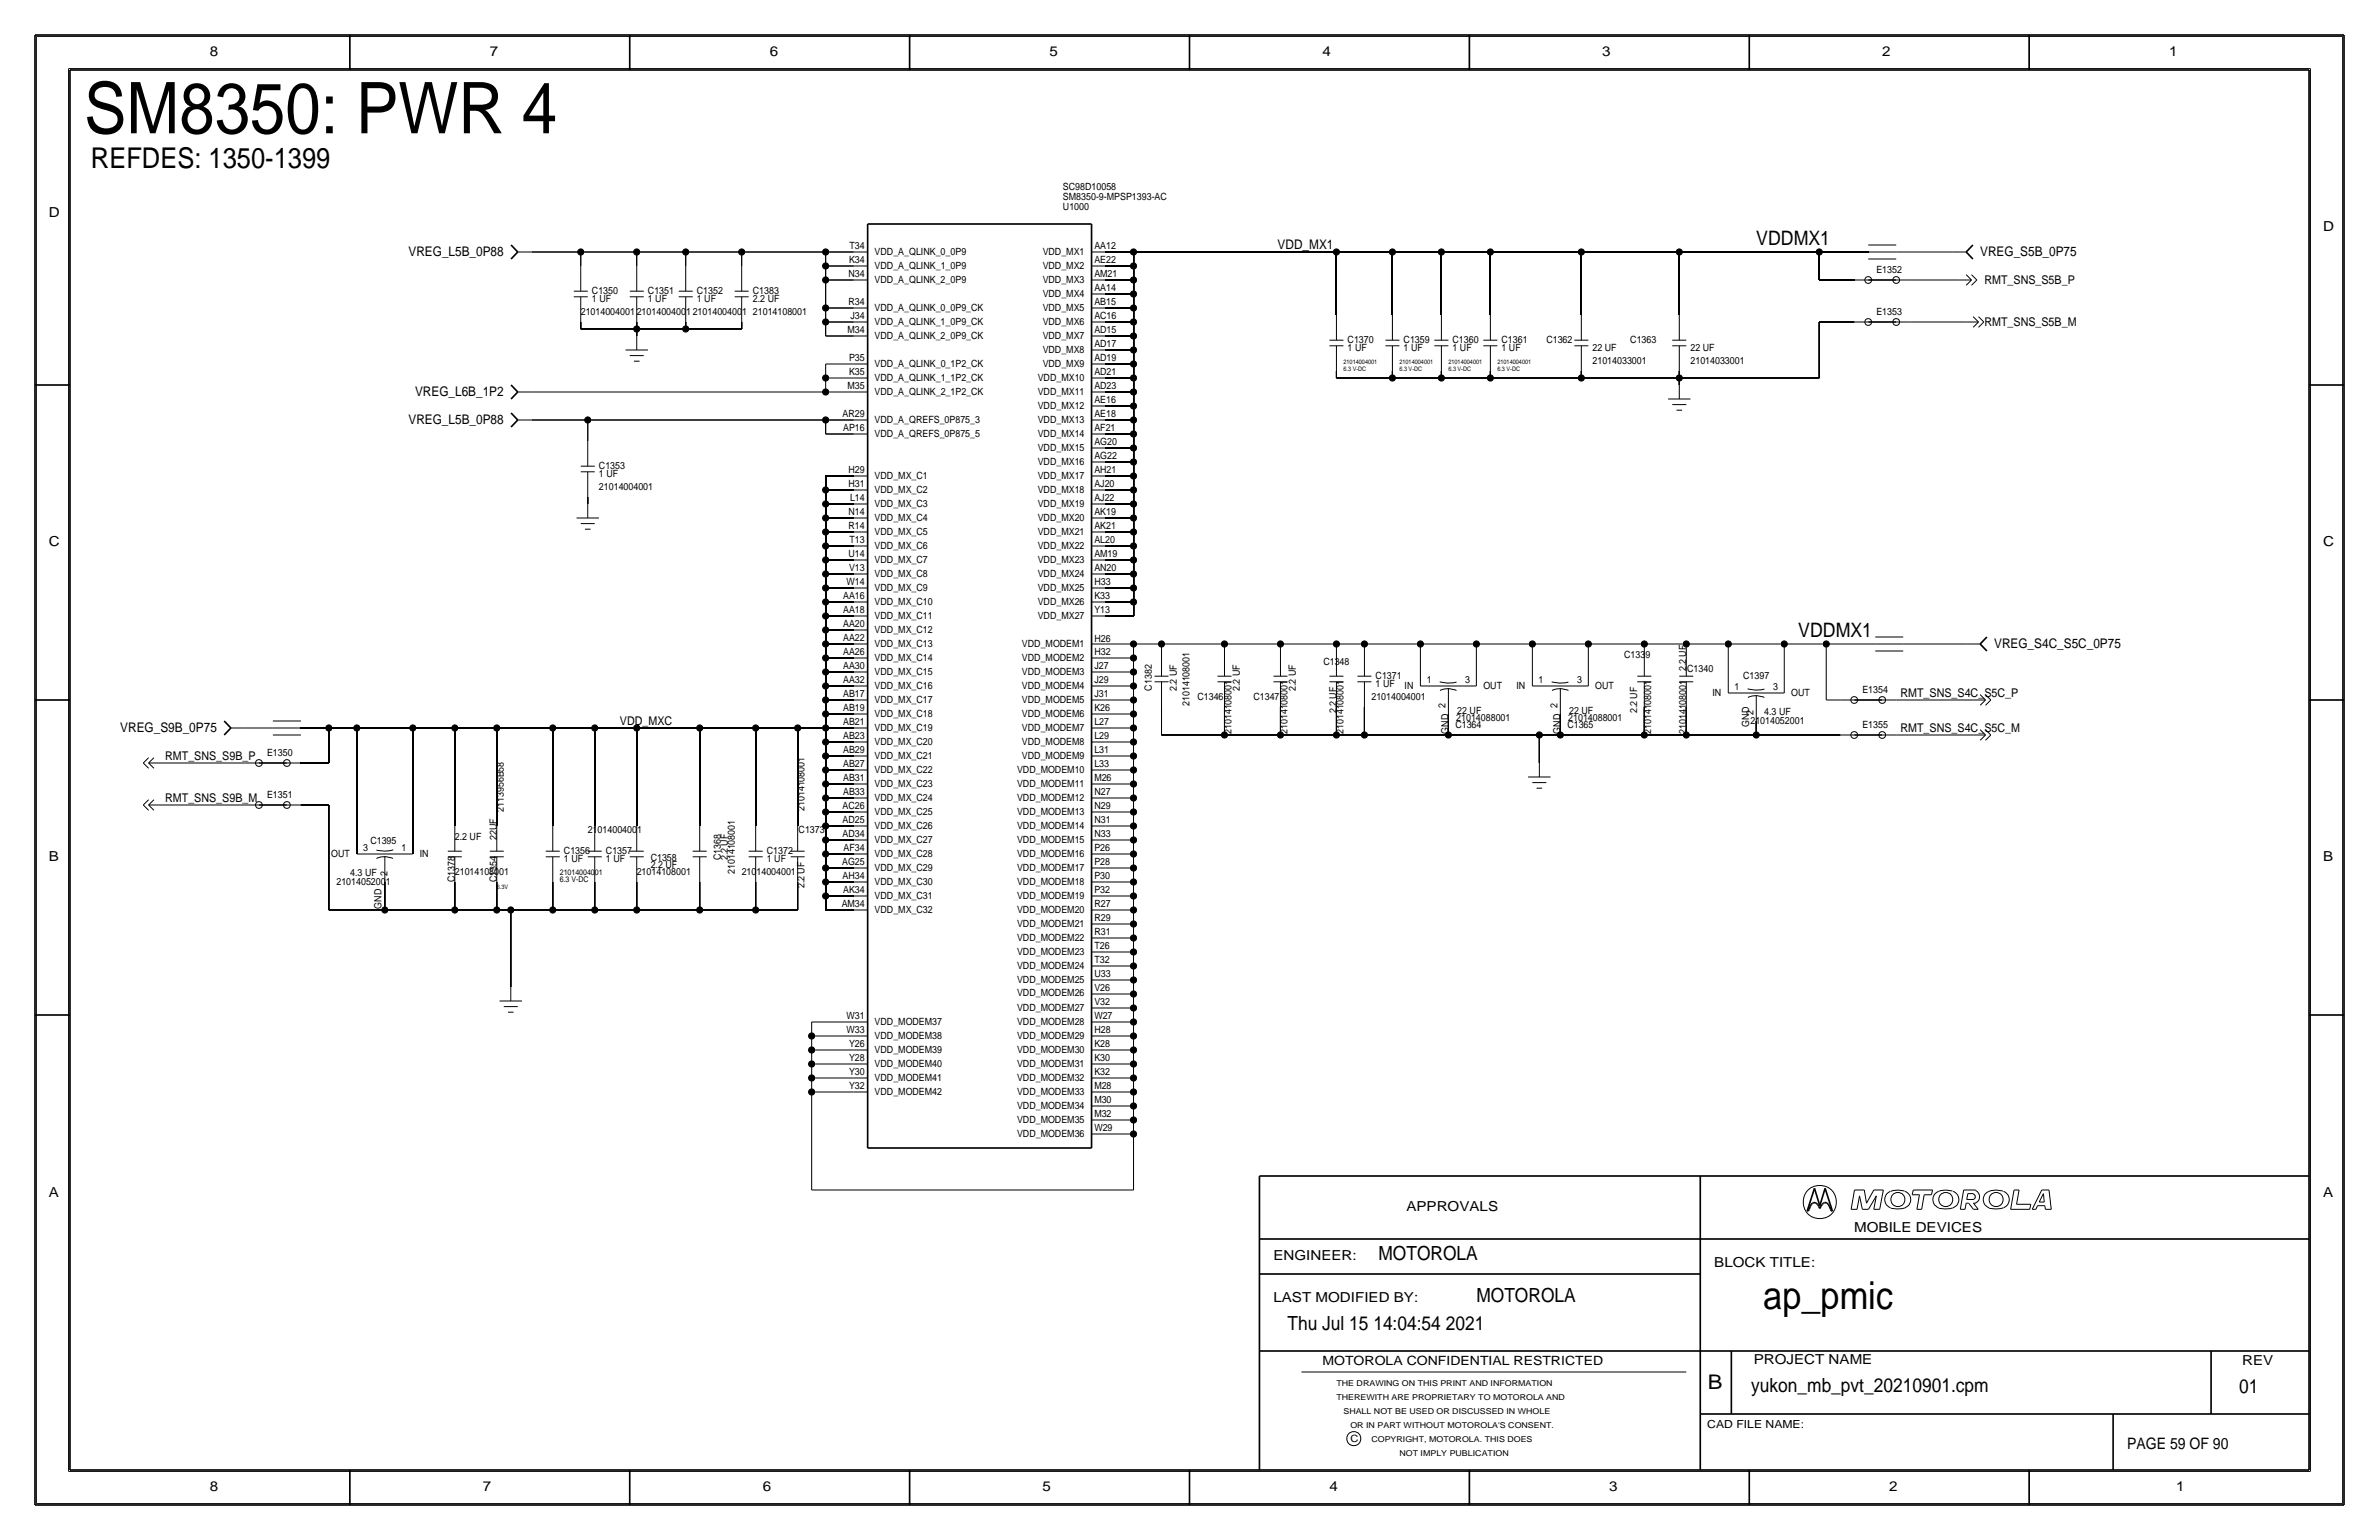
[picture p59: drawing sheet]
<svg xmlns="http://www.w3.org/2000/svg" width="432mm" height="279mm" viewBox="0 0 432 279" stroke-linecap="round" stroke-linejoin="round" font-family="sans-serif">
<defs><g id="words">
<text font-size="12.9" x="15.2" y="24.2">SM8350: PWR 4</text>
<text font-size="7" x="320" y="237.5">ap_pmic</text>
<text font-size="5.2" x="16.5" y="30.5">REFDES: 1350-1399</text>
<text font-size="3.7" x="310" y="252.1">B</text>
<g font-size="3.6">
<text x="318.8" y="44.5">VDDMX1</text>
<text x="326.4" y="115.6">VDDMX1</text>
</g>
<g font-size="3.5">
<text x="250.2" y="228.6">MOTOROLA</text>
<text x="268" y="236.2">MOTOROLA</text>
<text x="233.7" y="241.3">Thu Jul 15 14:04:54 2021</text>
<text x="317.9" y="252.6">yukon_mb_pvt_20210901.cpm</text>
<text x="406.4" y="252.7">01</text>
</g>
<text font-size="2.9" x="386.1" y="262.9">PAGE 59 OF 90</text>
<g font-size="2.5">
<text x="38.1" y="10.2">8</text>
<text x="88.9" y="10.2">7</text>
<text x="139.7" y="10.2">6</text>
<text x="190.5" y="10.2">5</text>
<text x="240" y="10.2">4</text>
<text x="290.8" y="10.2">3</text>
<text x="341.6" y="10.2">2</text>
<text x="393.7" y="10.2">1</text>
<text x="8.9" y="39.4">D</text>
<text x="421.6" y="41.9">D</text>
<text x="8.9" y="99.1">C</text>
<text x="421.6" y="99.1">C</text>
<text x="8.9" y="156.2">B</text>
<text x="421.6" y="156.2">B</text>
<text x="8.9" y="217.2">A</text>
<text x="255.3" y="219.7">APPROVALS</text>
<text x="421.6" y="217.2">A</text>
<text x="336.5" y="223.5">MOBILE DEVICES</text>
<text x="231.1" y="228.6">ENGINEER:</text>
<text x="311.1" y="229.9">BLOCK TITLE:</text>
<text x="231.1" y="236.2">LAST MODIFIED BY:</text>
<text x="318.3" y="247.5">PROJECT NAME</text>
<text x="407" y="247.6">REV</text>
<text x="38.1" y="270.5">8</text>
<text x="87.6" y="270.5">7</text>
<text x="138.4" y="270.5">6</text>
<text x="189.2" y="270.5">5</text>
<text x="241.3" y="270.5">4</text>
<text x="292.1" y="270.5">3</text>
<text x="342.9" y="270.5">2</text>
<text x="395" y="270.5">1</text>
</g>
<g font-size="2.4">
<text x="74.1" y="46.4">VREG_L5B_0P88</text>
<text x="231.9" y="45.2">VDD_MX1</text>
<text x="359.4" y="46.4">VREG_S5B_0P75</text>
<text x="75.3" y="71.9">VREG_L6B_1P2</text>
<text x="74.1" y="76.9">VREG_L5B_0P88</text>
<text x="361.9" y="117.6">VREG_S4C_S5C_0P75</text>
<text x="21.8" y="132.8">VREG_S9B_0P75</text>
</g>
<text font-size="2.3" x="240" y="247.6">MOTOROLA CONFIDENTIAL RESTRICTED</text>
<g font-size="2.2">
<text x="360.2" y="51.6">RMT_SNS_S5B_P</text>
<text x="360.2" y="59.2">RMT_SNS_S5B_M</text>
<text x="112.5" y="131.6">VDD_MXC</text>
<text x="344.9" y="126.5">RMT_SNS_S4C_S5C_P</text>
<text x="30" y="137.9">RMT_SNS_S9B_P</text>
<text x="344.9" y="132.8">RMT_SNS_S4C_S5C_M</text>
<text x="30" y="145.5">RMT_SNS_S9B_M</text>
</g>
<text font-size="2" x="309.9" y="259.1">CAD FILE NAME:</text>
<g font-size="1.8">
<text x="192.9" y="34.4">SC98D10058</text>
<text x="192.9" y="36.3">SM8350-9-MPSP1393-AC</text>
<text x="192.9" y="38.1">U1000</text>
<text x="154.1" y="47.7">K34</text>
<text x="154.2" y="45.2">T34</text>
<text x="158.7" y="46.3">VDD_A_QLINK_0_0P9</text>
<text x="189.2" y="46.3">VDD_MX1</text>
<text x="198.6" y="47.7">AE22</text>
<text x="198.6" y="45.2">AA12</text>
<text x="107.4" y="53.3">C1350</text>
<text x="117.6" y="53.3">C1351</text>
<text x="126.5" y="53.3">C1352</text>
<text x="136.7" y="53.3">C1383</text>
<text x="154" y="50.3">N34</text>
<text x="158.8" y="51.4">VDD_A_QLINK_2_0P9</text>
<text x="158.8" y="48.8">VDD_A_QLINK_1_0P9</text>
<text x="189.2" y="48.8">VDD_MX2</text>
<text x="189.3" y="53.9">VDD_MX4</text>
<text x="189.3" y="51.4">VDD_MX3</text>
<text x="198.6" y="52.8">AA14</text>
<text x="198.6" y="50.3">AM21</text>
<text x="340.6" y="49.5">E1352</text>
<text x="105.4" y="57.2">21014004001 21014004001</text>
<text x="107.4" y="54.9">1 UF</text>
<text x="117.6" y="54.9">1 UF</text>
<text x="125.7" y="57.2">21014004001</text>
<text x="126.5" y="54.9">1 UF</text>
<text x="136.7" y="54.9">2.2 UF</text>
<text x="136.7" y="57.2">21014108001</text>
<text x="154" y="55.4">R34</text>
<text x="154.4" y="57.9">J34</text>
<text x="158.8" y="56.4">VDD_A_QLINK_0_0P9_CK</text>
<text x="158.8" y="59">VDD_A_QLINK_1_0P9_CK</text>
<text x="189.2" y="59">VDD_MX6</text>
<text x="189.3" y="56.4">VDD_MX5</text>
<text x="198.6" y="55.4">AB15</text>
<text x="198.6" y="57.9">AC16</text>
<text x="340.6" y="57.1">E1353</text>
<text x="153.8" y="60.4">M34</text>
<text x="154.1" y="65.5">P35</text>
<text x="158.8" y="61.5">VDD_A_QLINK_2_0P9_CK</text>
<text x="189.2" y="61.5">VDD_MX7</text>
<text x="189.2" y="64.1">VDD_MX8</text>
<text x="198.6" y="63">AD17</text>
<text x="198.6" y="65.5">AD19</text>
<text x="198.6" y="60.5">AD15</text>
<text x="244.6" y="62.2">C1370</text>
<text x="244.6" y="63.8">1 UF</text>
<text x="254.8" y="62.2">C1359</text>
<text x="254.8" y="63.8">1 UF</text>
<text x="263.7" y="62.2">C1360</text>
<text x="263.7" y="63.8">1 UF</text>
<text x="272.5" y="63.8">1 UF</text>
<text x="272.5" y="62.2">C1361</text>
<text x="280.7" y="62.2">C1362</text>
<text x="289.1" y="63.8">22 UF</text>
<text x="295.9" y="62.2">C1363</text>
<text x="306.8" y="63.8">22 UF</text>
<text x="153.8" y="70.6">M35</text>
<text x="154.1" y="68.1">K35</text>
<text x="158.8" y="71.7">VDD_A_QLINK_2_1P2_CK</text>
<text x="158.8" y="69.1">VDD_A_QLINK_1_1P2_CK</text>
<text x="158.8" y="66.6">VDD_A_QLINK_0_1P2_CK</text>
<text x="188.4" y="71.7">VDD_MX11</text>
<text x="188.4" y="69.1">VDD_MX10</text>
<text x="189.3" y="66.6">VDD_MX9</text>
<text x="198.6" y="68.1">AD21</text>
<text x="198.6" y="70.6">AD23</text>
<text x="289.1" y="66">21014033001</text>
<text x="306.8" y="66">21014033001</text>
<text x="152.9" y="75.7">AR29</text>
<text x="158.8" y="76.8">VDD_A_QREFS_0P875_3</text>
<text x="188.4" y="76.8">VDD_MX13</text>
<text x="188.4" y="74.2">VDD_MX12</text>
<text x="198.6" y="73.2">AE16</text>
<text x="198.6" y="75.7">AE18</text>
<text x="153" y="78.2">AP16</text>
<text x="158.8" y="79.3">VDD_A_QREFS_0P875_5</text>
<text x="188.4" y="81.8">VDD_MX15</text>
<text x="188.4" y="79.3">VDD_MX14</text>
<text x="198.6" y="78.3">AF21</text>
<text x="198.6" y="80.8">AG20</text>
<text x="198.6" y="83.3">AG22</text>
<text x="108.7" y="86.6">1 UF</text>
<text x="108.7" y="88.9">21014004001</text>
<text x="108.7" y="85.1">C1353</text>
<text x="154" y="88.4">H31</text>
<text x="154" y="85.9">H29</text>
<text x="158.8" y="89.5">VDD_MX_C2</text>
<text x="158.8" y="86.9">VDD_MX_C1</text>
<text x="188.4" y="89.5">VDD_MX18</text>
<text x="188.4" y="86.9">VDD_MX17</text>
<text x="188.4" y="84.4">VDD_MX16</text>
<text x="198.6" y="85.9">AH21</text>
<text x="198.6" y="88.4">AJ20</text>
<text x="154" y="93.5">N14</text>
<text x="154.3" y="91">L14</text>
<text x="158.8" y="92">VDD_MX_C3</text>
<text x="158.8" y="94.5">VDD_MX_C4</text>
<text x="188.4" y="94.5">VDD_MX20</text>
<text x="188.4" y="92">VDD_MX19</text>
<text x="198.6" y="93.5">AK19</text>
<text x="198.6" y="91">AJ22</text>
<text x="154" y="96">R14</text>
<text x="154" y="101.1">U14</text>
<text x="154.2" y="98.5">T13</text>
<text x="158.8" y="99.6">VDD_MX_C6</text>
<text x="158.8" y="97.1">VDD_MX_C5</text>
<text x="188.4" y="99.6">VDD_MX22</text>
<text x="188.4" y="97.1">VDD_MX21</text>
<text x="198.6" y="101.1">AM19</text>
<text x="198.6" y="98.5">AL20</text>
<text x="198.6" y="96">AK21</text>
<text x="153.7" y="106.2">W14</text>
<text x="154.1" y="103.6">V13</text>
<text x="158.8" y="107.2">VDD_MX_C9</text>
<text x="158.8" y="104.7">VDD_MX_C8</text>
<text x="158.8" y="102.2">VDD_MX_C7</text>
<text x="188.4" y="107.2">VDD_MX25</text>
<text x="188.4" y="104.7">VDD_MX24</text>
<text x="188.4" y="102.2">VDD_MX23</text>
<text x="198.6" y="103.7">AN20</text>
<text x="198.6" y="106.2">H33</text>
<text x="153" y="108.7">AA16</text>
<text x="153" y="111.3">AA18</text>
<text x="153" y="113.8">AA20</text>
<text x="158.8" y="112.3">VDD_MX_C11</text>
<text x="158.8" y="109.8">VDD_MX_C10</text>
<text x="188.4" y="109.8">VDD_MX26</text>
<text x="188.4" y="112.3">VDD_MX27</text>
<text x="198.6" y="108.7">K33</text>
<text x="198.6" y="111.3">Y13</text>
<text x="153" y="116.3">AA22</text>
<text x="153" y="118.8">AA26</text>
<text x="158.8" y="119.9">VDD_MX_C14</text>
<text x="158.8" y="117.3">VDD_MX_C13</text>
<text x="158.8" y="114.9">VDD_MX_C12</text>
<text x="185.5" y="119.9">VDD_MODEM2</text>
<text x="185.5" y="117.4">VDD_MODEM1</text>
<text x="198.6" y="116.4">H26</text>
<text x="198.6" y="118.9">H32</text>
<text x="294.8" y="119.4">C1339</text>
<text x="153" y="121.4">AA30</text>
<text x="153" y="123.9">AA32</text>
<text x="158.8" y="125">VDD_MX_C16</text>
<text x="158.8" y="122.4">VDD_MX_C15</text>
<text x="185.5" y="122.5">VDD_MODEM3</text>
<text x="185.5" y="125">VDD_MODEM4</text>
<text x="198.6" y="124">J29</text>
<text x="198.6" y="121.4">J27</text>
<text x="209" y="125.3" transform="rotate(-90 209 125.3)">C1382</text>
<text x="213.6" y="125.4" transform="rotate(-90 213.6 125.4)">2.2 UF</text>
<text x="225" y="125.4" transform="rotate(-90 225 125.4)">2.2 UF</text>
<text x="235.2" y="125.4" transform="rotate(-90 235.2 125.4)">2.2 UF</text>
<text x="240.2" y="120.7">C1348</text>
<text x="249.7" y="124.7">1 UF</text>
<text x="249.7" y="123.2">C1371</text>
<text x="254.9" y="125.1">IN</text>
<text x="258.9" y="124">1</text>
<text x="265.9" y="124">3</text>
<text x="269.2" y="125.1">OUT</text>
<text x="275.3" y="125.1">IN</text>
<text x="279.3" y="124">1</text>
<text x="286.3" y="124">3</text>
<text x="289.6" y="125.1">OUT</text>
<text x="306.1" y="121.8" transform="rotate(-90 306.1 121.8)">2.2 UF</text>
<text x="306.2" y="121.9">C1340</text>
<text x="314.8" y="125.2">1</text>
<text x="316.4" y="123.2">C1397</text>
<text x="321.8" y="125.2">3</text>
<text x="338" y="125.7">E1354</text>
<text x="153" y="129">AB19</text>
<text x="153" y="126.4">AB17</text>
<text x="153" y="131.5">AB21</text>
<text x="158.8" y="130">VDD_MX_C18</text>
<text x="158.8" y="127.5">VDD_MX_C17</text>
<text x="185.5" y="127.6">VDD_MODEM5</text>
<text x="185.5" y="130">VDD_MODEM6</text>
<text x="198.6" y="126.4">J31</text>
<text x="198.6" y="131.5">L27</text>
<text x="198.6" y="129">K26</text>
<text x="215.9" y="128.1" transform="rotate(-90 215.9 128.1)">21014108001</text>
<text x="217.3" y="127">C1346</text>
<text x="227.5" y="127">C1347</text>
<text x="242.6" y="129.4" transform="rotate(-90 242.6 129.4)">2.2 UF</text>
<text x="248.9" y="127">21014004001</text>
<text x="262.4" y="128.4" transform="rotate(-90 262.4 128.4)">2</text>
<text x="264.3" y="130.8">21014088001</text>
<text x="264.5" y="129.5">22 UF</text>
<text x="282.7" y="128.4" transform="rotate(-90 282.7 128.4)">2</text>
<text x="284.6" y="130.8">21014088001</text>
<text x="284.8" y="129.5">22 UF</text>
<text x="297.2" y="129.4" transform="rotate(-90 297.2 129.4)">2.2 UF</text>
<text x="310.8" y="126.3">IN</text>
<text x="317.5" y="131.8" transform="rotate(-90 317.5 131.8)">GND</text>
<text x="317.7" y="131.4">21014052001</text>
<text x="318.3" y="129.7" transform="rotate(-90 318.3 129.7)">2</text>
<text x="320.2" y="129.7">4.3 UF</text>
<text x="325.1" y="126.3">OUT</text>
<text x="48.5" y="137.2">E1350</text>
<text x="153" y="136.6">AB29</text>
<text x="153" y="134.1">AB23</text>
<text x="158.7" y="132.6">VDD_MX_C19</text>
<text x="158.8" y="135.1">VDD_MX_C20</text>
<text x="158.8" y="137.7">VDD_MX_C21</text>
<text x="185.5" y="137.7">VDD_MODEM9</text>
<text x="185.5" y="132.6">VDD_MODEM7</text>
<text x="185.5" y="135.1">VDD_MODEM8</text>
<text x="198.6" y="134.1">L29</text>
<text x="198.6" y="136.6">L31</text>
<text x="223.5" y="133.2" transform="rotate(-90 223.5 133.2)">21014108001</text>
<text x="233.7" y="133.2" transform="rotate(-90 233.7 133.2)">21014108001</text>
<text x="243.8" y="133.2" transform="rotate(-90 243.8 133.2)">21014108001</text>
<text x="262.9" y="133.1" transform="rotate(-90 262.9 133.1)">GND</text>
<text x="264.2" y="132.1">C1364</text>
<text x="283.2" y="133.1" transform="rotate(-90 283.2 133.1)">GND</text>
<text x="284.5" y="132.1">C1365</text>
<text x="299.7" y="133.2" transform="rotate(-90 299.7 133.2)">21014108001</text>
<text x="306.1" y="133.2" transform="rotate(-90 306.1 133.2)">21014108001</text>
<text x="338" y="132.1">E1355</text>
<text x="153" y="141.7">AB31</text>
<text x="153" y="139.1">AB27</text>
<text x="158.8" y="140.2">VDD_MX_C22</text>
<text x="158.8" y="142.7">VDD_MX_C23</text>
<text x="184.6" y="140.2">VDD_MODEM10</text>
<text x="184.6" y="142.7">VDD_MODEM11</text>
<text x="198.6" y="139.1">L33</text>
<text x="198.6" y="141.7">M26</text>
<text x="48.5" y="144.8">E1351</text>
<text x="91.4" y="147.3" transform="rotate(-90 91.4 147.3)">2113956B58</text>
<text x="146" y="147.2" transform="rotate(-90 146 147.2)">21014108001</text>
<text x="152.9" y="149.3">AD25</text>
<text x="152.9" y="146.8">AC26</text>
<text x="153" y="144.2">AB33</text>
<text x="158.7" y="147.8">VDD_MX_C25</text>
<text x="158.8" y="145.3">VDD_MX_C24</text>
<text x="184.6" y="145.3">VDD_MODEM12</text>
<text x="184.6" y="147.8">VDD_MODEM13</text>
<text x="198.6" y="149.3">N31</text>
<text x="198.6" y="144.2">N27</text>
<text x="198.6" y="146.8">N29</text>
<text x="60.1" y="155.5">OUT</text>
<text x="65.9" y="154.4">3</text>
<text x="67.2" y="153.2">C1395</text>
<text x="72.9" y="154.4">1</text>
<text x="76.2" y="155.5">IN</text>
<text x="82.6" y="152.4">2.2 UF</text>
<text x="90.2" y="152.4" transform="rotate(-90 90.2 152.4)">22UF</text>
<text x="102.4" y="154.9">C1356</text>
<text x="106.7" y="151.1">21014004001</text>
<text x="110" y="154.9">C1357</text>
<text x="139.2" y="154.9">C1372</text>
<text x="145" y="151.1">C1373</text>
<text x="152.9" y="151.9">AD34</text>
<text x="153.1" y="154.4">AF34</text>
<text x="158.8" y="155.4">VDD_MX_C28</text>
<text x="158.8" y="152.9">VDD_MX_C27</text>
<text x="158.8" y="150.4">VDD_MX_C26</text>
<text x="184.6" y="155.4">VDD_MODEM16</text>
<text x="184.6" y="150.3">VDD_MODEM14</text>
<text x="184.6" y="152.9">VDD_MODEM15</text>
<text x="198.6" y="151.8">N33</text>
<text x="198.6" y="154.4">P26</text>
<text x="61.1" y="160.6">21014052001</text>
<text x="63.6" y="159">4.3 UF</text>
<text x="70.4" y="158.9" transform="rotate(-90 70.4 158.9)">2</text>
<text x="82.5" y="160" transform="rotate(-90 82.5 160)">C1378</text>
<text x="82.6" y="158.8">21014108001</text>
<text x="90.2" y="160" transform="rotate(-90 90.2 160)">C1354</text>
<text x="102.4" y="156.5">1 UF</text>
<text x="110" y="156.5">1 UF</text>
<text x="115.6" y="158.8">21014108001</text>
<text x="118.1" y="157.5">2.2 UF</text>
<text x="118.1" y="156.2">C1358</text>
<text x="130.8" y="156" transform="rotate(-90 130.8 156)">C1368</text>
<text x="132.1" y="156.1" transform="rotate(-90 132.1 156.1)">2.2 UF</text>
<text x="133.3" y="158.6" transform="rotate(-90 133.3 158.6)">21014108001</text>
<text x="134.6" y="158.8">21014004001</text>
<text x="139.2" y="156.5">1 UF</text>
<text x="146" y="161.2" transform="rotate(-90 146 161.2)">2.2 UF</text>
<text x="152.9" y="156.9">AG25</text>
<text x="152.9" y="159.5">AH34</text>
<text x="158.8" y="158">VDD_MX_C29</text>
<text x="158.8" y="160.5">VDD_MX_C30</text>
<text x="184.6" y="160.5">VDD_MODEM18</text>
<text x="184.6" y="158">VDD_MODEM17</text>
<text x="198.6" y="159.5">P30</text>
<text x="198.6" y="156.9">P28</text>
<text x="69.2" y="164.9" transform="rotate(-90 69.2 164.9)">GND</text>
<text x="152.8" y="164.5">AM34</text>
<text x="153" y="162">AK34</text>
<text x="158.8" y="163.1">VDD_MX_C31</text>
<text x="158.8" y="165.6">VDD_MX_C32</text>
<text x="184.6" y="165.6">VDD_MODEM20</text>
<text x="184.6" y="163.1">VDD_MODEM19</text>
<text x="198.6" y="164.5">R27</text>
<text x="198.6" y="167.1">R29</text>
<text x="198.6" y="162">P32</text>
<text x="184.6" y="173.2">VDD_MODEM23</text>
<text x="184.6" y="170.7">VDD_MODEM22</text>
<text x="184.6" y="168.1">VDD_MODEM21</text>
<text x="198.6" y="169.6">R31</text>
<text x="198.6" y="172.2">T26</text>
<text x="184.6" y="178.3">VDD_MODEM25</text>
<text x="184.6" y="175.8">VDD_MODEM24</text>
<text x="198.6" y="174.7">T32</text>
<text x="198.6" y="177.3">U33</text>
<text x="198.6" y="179.7">V26</text>
<text x="153.7" y="184.9">W31</text>
<text x="158.8" y="185.9">VDD_MODEM37</text>
<text x="184.6" y="185.9">VDD_MODEM28</text>
<text x="184.6" y="183.4">VDD_MODEM27</text>
<text x="184.6" y="180.8">VDD_MODEM26</text>
<text x="198.6" y="182.3">V32</text>
<text x="198.6" y="184.9">W27</text>
<text x="153.7" y="187.4">W33</text>
<text x="154.1" y="190">Y26</text>
<text x="158.8" y="191">VDD_MODEM39</text>
<text x="158.8" y="188.5">VDD_MODEM38</text>
<text x="184.6" y="191">VDD_MODEM30</text>
<text x="184.6" y="188.5">VDD_MODEM29</text>
<text x="198.6" y="187.4">H28</text>
<text x="198.6" y="189.9">K28</text>
<text x="154.1" y="192.5">Y28</text>
<text x="154.1" y="195.1">Y30</text>
<text x="154.1" y="197.6">Y32</text>
<text x="158.8" y="196.1">VDD_MODEM41</text>
<text x="158.8" y="193.5">VDD_MODEM40</text>
<text x="184.6" y="196.1">VDD_MODEM32</text>
<text x="184.6" y="193.5">VDD_MODEM31</text>
<text x="198.6" y="192.5">K30</text>
<text x="198.6" y="195">K32</text>
<text x="198.6" y="197.6">M28</text>
<text x="158.8" y="198.6">VDD_MODEM42</text>
<text x="184.6" y="203.7">VDD_MODEM35</text>
<text x="184.6" y="201.2">VDD_MODEM34</text>
<text x="184.6" y="198.7">VDD_MODEM33</text>
<text x="198.6" y="200.2">M30</text>
<text x="198.6" y="202.7">M32</text>
<text x="184.6" y="206.2">VDD_MODEM36</text>
<text x="198.6" y="205.2">W29</text>
<text x="245.1" y="261.6">C</text>
</g>
<g font-size="1.5">
<text x="242.6" y="251.5">THE DRAWING ON THIS PRINT AND INFORMATION</text>
<text x="242.6" y="254">THEREWITH ARE PROPRIETARY TO MOTOROLA AND</text>
<text x="243.8" y="256.5">SHALL NOT BE USED OR DISCUSSED IN WHOLE</text>
<text x="245.1" y="259.1">OR IN PART WITHOUT MOTOROLA'S CONSENT.</text>
<text x="248.9" y="261.6">COPYRIGHT, MOTOROLA. THIS DOES</text>
<text x="254" y="264.2">NOT IMPLY PUBLICATION</text>
</g>
<g font-size="1.4">
<text x="101.6" y="158.8">21014004001</text>
<text x="101.6" y="160">6.3 V-DC</text>
</g>
<g font-size="1.1">
<text x="243.8" y="66">21014004001</text>
<text x="243.8" y="67.3">6.3 V-DC</text>
<text x="254" y="67.3">6.3 V-DC</text>
<text x="254" y="66">21014004001</text>
<text x="262.9" y="67.3">6.3 V-DC</text>
<text x="262.9" y="66">21014004001</text>
<text x="271.8" y="67.3">6.3 V-DC</text>
<text x="271.8" y="66">21014004001</text>
<text x="90.2" y="161.3">6.3V</text>
</g>
</g></defs>
<!-- layer: Nets -->
<g fill="none" stroke="#000" stroke-width=".18">
<path d="M96.5 45.7h8.9zM105.4 58.4v1.3zM105.4 45.7v2.6zM105.4 59.7h10.2zM105.4 45.7h10.2zM115.6 59.7h8.9zM115.6 45.7h8.9zM115.6 59.7v1.3zM115.6 58.4v1.3zM115.6 45.7v2.6zM124.5 58.4v1.3zM124.5 59.7h10.1z"/>
<path d="M124.5 45.7v2.6zM124.5 45.7h10.1zM134.6 45.7h15.3zM134.6 58.4v1.3zM134.6 45.7v2.6zM149.9 58.4v2.6zM149.9 58.4h5zM149.9 55.9v2.5zM149.9 50.8v5.1zM149.9 50.8h5zM149.9 48.3v2.5zM149.9 45.7v2.6z"/>
<path d="M149.9 45.7h5zM149.9 55.9h5zM149.9 48.3h5zM200.7 58.4h5zM200.7 55.9h5zM200.7 53.3h5zM200.7 50.8h5zM200.7 48.3h5zM200.7 45.7h5zM205.7 58.4v2.6zM205.7 55.9v2.5zM205.7 53.3v2.6z"/>
<path d="M205.7 50.8v2.5zM205.7 48.3v2.5zM205.7 45.7v2.6zM205.7 45.7h36.9zM242.6 45.7v11.5zM242.6 45.7h10.1zM252.7 45.7h8.9zM252.7 45.7v11.5zM261.6 45.7v11.5zM261.6 45.7h8.9zM270.5 45.7v11.5zM270.5 45.7h16.5z"/>
<path d="M287 45.7v11.5zM287 45.7h17.8zM304.8 45.7v11.5zM304.8 45.7h25.4zM330.2 58.4v10.2zM330.2 58.4h6.4zM330.2 50.8h6.4zM330.2 45.7v5.1zM330.2 45.7h8.9zM344.2 45.7h10.1zM346.7 50.8h8.9zM346.7 58.4h10.2z"/>
<path d="M96.5 71.1h53.4zM96.5 76.2h10.2zM106.7 76.2h43.2zM106.7 76.2v3.8zM149.9 61h5zM149.9 76.2v2.5zM149.9 78.7h5zM149.9 71.1h5zM149.9 68.6v2.5zM149.9 68.6h5zM149.9 66v2.6zM149.9 76.2h5z"/>
<path d="M149.9 66h5zM200.7 78.7h5zM200.7 76.2h5zM200.7 73.7h5zM200.7 71.1h5zM200.7 68.6h5zM200.7 66h5zM200.7 63.5h5zM200.7 61h5zM205.7 78.7v2.6zM205.7 76.2v2.5zM205.7 73.7v2.5z"/>
<path d="M205.7 71.1v2.6zM205.7 68.6v2.5zM205.7 66v2.6zM205.7 63.5v2.5zM205.7 61v2.5zM242.6 67.3v1.3zM242.6 68.6h10.1zM252.7 67.3v1.3zM252.7 68.6h8.9zM261.6 67.3v1.3zM261.6 68.6h8.9zM270.5 67.3v1.3z"/>
<path d="M270.5 68.6h16.5zM287 67.3v1.3zM287 68.6h17.8zM304.8 68.6v1.2zM304.8 67.3v1.3zM304.8 68.6h25.4zM106.7 90.2v1.2zM149.9 86.4h5zM149.9 86.4v2.5zM149.9 88.9v2.5zM149.9 91.4h5zM149.9 91.4v2.6z"/>
<path d="M149.9 94h5zM149.9 94v2.5zM149.9 99.1h5zM149.9 96.5v2.6zM149.9 99.1v2.5zM149.9 88.9h5zM149.9 96.5h5zM200.7 99.1h5zM200.7 96.5h5zM200.7 94h5zM200.7 91.4h5zM200.7 88.9h5z"/>
<path d="M200.7 86.4h5zM200.7 83.8h5zM200.7 81.3h5zM205.7 99.1v2.5zM205.7 96.5v2.6zM205.7 94v2.5zM205.7 91.4v2.6zM205.7 88.9v2.5zM205.7 86.4v2.5zM205.7 83.8v2.6zM205.7 81.3v2.5zM149.9 101.6h5z"/>
<path d="M149.9 101.6v2.5zM149.9 104.1h5zM149.9 104.1v2.6zM149.9 109.2h5zM149.9 106.7v2.5zM149.9 111.8h5zM149.9 109.2v2.6zM149.9 114.3h5zM149.9 111.8v2.5zM149.9 114.3v2.5zM149.9 116.8v2.6zM149.9 119.4h5z"/>
<path d="M149.9 119.4v2.5zM149.9 106.7h5zM149.9 116.8h5zM200.7 109.2h5zM200.7 106.7h5zM200.7 104.1h5zM200.7 101.6h5zM200.7 116.8h5zM200.7 119.4h5zM200.7 111.8h5zM205.7 116.8h5.1zM205.7 109.2v2.6z"/>
<path d="M205.7 106.7v2.5zM205.7 104.1v2.6zM205.7 101.6v2.5zM205.7 116.8v2.6zM205.7 119.4v2.5zM210.8 116.8v1.3zM210.8 116.8h11.4zM222.2 116.8h10.2zM222.2 116.8v1.3zM232.4 116.8h10.2zM232.4 116.8v1.3zM242.6 116.8v1.3z"/>
<path d="M242.6 116.8h5zM247.6 116.8h10.2zM247.6 116.8v1.3zM257.8 116.8h10.2zM257.8 116.8v7.7zM268 116.8v7.7zM268 116.8h10.1zM278.1 116.8h10.2zM278.1 116.8v7.7zM288.3 116.8h10.1zM288.3 116.8v7.7zM298.4 116.8v1.3z"/>
<path d="M298.4 116.8h7.7zM306.1 116.8v1.3zM306.1 116.8h7.6zM313.7 116.8h10.1zM313.7 116.8v8.9zM323.8 116.8h7.7zM323.8 116.8v8.9zM331.5 116.8v10.2zM331.5 116.8h8.9zM345.4 116.8h11.5zM29.2 138.4h15.3zM44.4 132.1h5.1z"/>
<path d="M54.6 138.4h5.1zM54.6 132.1h5.1zM59.7 132.1v6.3zM59.7 132.1h5.1zM64.8 132.1h10.1zM64.8 132.1v22.8zM74.9 132.1v22.8zM74.9 132.1h7.6zM82.5 132.1v17.8zM82.6 132.1h7.6zM90.2 132.1v17.8zM90.2 132.1h10.1z"/>
<path d="M100.3 132.1v17.8zM100.3 132.1h7.6zM107.9 132.1v17.8zM107.9 132.1h7.7zM115.6 132.1v17.8zM115.6 132.1h11.4zM127 132.1h10.2zM127 132.1v17.8zM137.2 132.1v17.8zM137.2 132.1h7.6zM144.8 132.1h5.1zM144.8 132.1v17.8z"/>
<path d="M149.9 121.9h5zM149.9 124.5h5zM149.9 121.9v2.6zM149.9 139.7v2.5zM149.9 139.7h5zM149.9 137.2v2.5zM149.9 124.5v2.5zM149.9 127v2.5zM149.9 129.5h5zM149.9 134.6v2.6zM149.9 134.6h5zM149.9 132.1v2.5z"/>
<path d="M149.9 129.5v2.6zM149.9 132.1h5zM149.9 137.2h5zM149.9 127h5zM200.7 121.9h5zM200.7 124.5h5zM200.7 127h5zM200.7 129.5h5zM200.7 132.1h5zM200.7 134.6h5zM200.7 137.2h5zM200.7 139.7h5z"/>
<path d="M205.7 121.9v2.6zM205.7 124.5v2.5zM205.7 127v2.5zM205.7 129.5v2.6zM205.7 132.1v2.5zM205.7 134.6v2.6zM205.7 137.2v2.5zM205.7 139.7v2.5zM210.8 128.3v5.1zM210.8 133.3h11.4zM222.2 128.3v5.1zM222.2 133.3h10.2z"/>
<path d="M232.4 128.3v5.1zM232.4 133.3h10.2zM242.6 128.3v5.1zM242.6 133.3h5zM247.6 128.3v5.1zM247.6 133.3h15.3zM262.9 129.5v3.9zM262.9 133.3h16.5zM279.4 133.3v5.1zM279.4 133.3h3.8zM283.2 129.5v3.8zM283.2 133.3h15.2z"/>
<path d="M298.4 128.3v5.1zM298.4 133.3h7.7zM306.1 128.3v5.1zM306.1 133.3h12.7zM318.8 130.8v2.5zM318.8 133.3h15.2zM331.5 127h2.5zM344.2 133.3h13.9zM344.2 127h13.9zM29.2 146h15.3zM54.6 146h5.1zM59.7 146.1v19z"/>
<path d="M149.9 157.5v2.5zM149.9 154.9v2.6zM149.9 152.4v2.5zM149.9 149.9v2.5zM149.9 147.3v2.6zM149.9 147.3h5zM149.9 144.8v2.5zM149.9 142.2v2.6zM149.9 142.2h5zM149.9 157.5h5zM149.9 154.9h5zM149.9 152.4h5z"/>
<path d="M149.9 149.9h5zM149.9 144.8h5zM200.7 142.2h5zM200.7 144.8h5zM200.7 147.3h5zM200.7 149.9h5zM200.7 152.4h5zM200.7 154.9h5zM200.7 157.5h5zM205.7 142.2v2.6zM205.7 144.8v2.5zM205.7 147.3v2.6z"/>
<path d="M205.7 149.9v2.5zM205.7 152.4v2.5zM205.7 154.9v2.6zM205.7 157.5v2.5zM59.7 165.1h10.1zM69.8 160v5.1zM69.8 165.1h12.7zM82.5 160v5.1zM82.6 165.1h7.6zM90.2 165.1h2.5zM90.2 160v5.1zM92.7 165.1v14z"/>
<path d="M92.7 165.1h7.6zM100.3 160v5.1zM100.3 165.1h7.6zM107.9 160v5.1zM107.9 165.1h7.7zM115.6 160v5.1zM115.6 165.1h11.4zM127 165.1h10.2zM127 160v5.1zM137.2 160v5.1zM137.2 165.1h7.6zM144.8 160v5.1z"/>
<path d="M149.9 165.1h5zM149.9 162.6v2.5zM149.9 160v2.6zM149.9 162.6h5zM149.9 160h5zM200.7 160h5zM200.7 162.6h5zM200.7 165.1h5zM200.7 167.6h5zM200.7 170.2h5zM200.7 172.7h5zM200.7 175.3h5z"/>
<path d="M200.7 177.8h5zM205.7 160v2.6zM205.7 162.6v2.5zM205.7 165.1v2.5zM205.7 167.6v2.6zM205.7 170.2v2.5zM205.7 172.7v2.6zM205.7 175.3v2.5zM205.7 177.8v2.5zM147.3 198.1v17.8zM147.3 195.6v2.5zM147.3 193v2.6z"/>
<path d="M147.3 190.5v2.5zM147.3 188v2.5zM147.3 185.4v2.6zM147.3 198.1h7.6zM147.3 195.6h7.6zM147.3 193h7.6zM147.3 190.5h7.6zM147.3 188h7.6zM147.3 185.4h7.6zM200.7 180.3h5zM200.7 185.4h5zM200.7 188h5z"/>
<path d="M200.7 190.5h5zM200.7 193h5zM200.7 195.6h5zM200.7 198.1h5zM200.7 182.9h5zM205.7 180.3v2.6zM205.7 182.9v2.5zM205.7 185.4v2.6zM205.7 188v2.5zM205.7 190.5v2.5zM205.7 193v2.6zM205.7 195.6v2.5z"/>
<path d="M205.7 198.1v2.6zM147.3 215.9h58.4zM200.7 200.7h5zM200.7 203.2h5zM200.7 205.7h5zM205.7 200.7v2.5zM205.7 203.2v2.5zM205.7 205.7v10.2z"/>
</g>
<g fill="#000" stroke="#000" stroke-width=".18">
<circle cx="105.4" cy="45.7" r=".56"/>
<circle cx="115.6" cy="59.7" r=".56"/>
<circle cx="115.6" cy="45.7" r=".56"/>
<circle cx="124.5" cy="45.7" r=".56"/>
<circle cx="124.5" cy="59.7" r=".56"/>
<circle cx="134.6" cy="45.7" r=".56"/>
<circle cx="149.9" cy="58.4" r=".56"/>
<circle cx="149.9" cy="50.8" r=".56"/>
<circle cx="149.9" cy="55.9" r=".56"/>
<circle cx="149.9" cy="48.3" r=".56"/>
<circle cx="149.9" cy="45.7" r=".56"/>
<circle cx="205.7" cy="48.3" r=".56"/>
<circle cx="205.7" cy="58.4" r=".56"/>
<circle cx="205.7" cy="50.8" r=".56"/>
<circle cx="205.7" cy="45.7" r=".56"/>
<circle cx="205.7" cy="53.3" r=".56"/>
<circle cx="205.7" cy="55.9" r=".56"/>
<circle cx="242.6" cy="45.7" r=".56"/>
<circle cx="252.7" cy="45.7" r=".56"/>
<circle cx="261.6" cy="45.7" r=".56"/>
<circle cx="270.5" cy="45.7" r=".56"/>
<circle cx="287" cy="45.7" r=".56"/>
<circle cx="304.8" cy="45.7" r=".56"/>
<circle cx="330.2" cy="45.7" r=".56"/>
<circle cx="106.7" cy="76.2" r=".56"/>
<circle cx="149.9" cy="76.2" r=".56"/>
<circle cx="149.9" cy="71.1" r=".56"/>
<circle cx="149.9" cy="68.6" r=".56"/>
<circle cx="205.7" cy="66" r=".56"/>
<circle cx="205.7" cy="73.7" r=".56"/>
<circle cx="205.7" cy="78.7" r=".56"/>
<circle cx="205.7" cy="61" r=".56"/>
<circle cx="205.7" cy="63.5" r=".56"/>
<circle cx="205.7" cy="68.6" r=".56"/>
<circle cx="205.7" cy="76.2" r=".56"/>
<circle cx="205.7" cy="71.1" r=".56"/>
<circle cx="252.7" cy="68.6" r=".56"/>
<circle cx="261.6" cy="68.6" r=".56"/>
<circle cx="270.5" cy="68.6" r=".56"/>
<circle cx="287" cy="68.6" r=".56"/>
<circle cx="304.8" cy="68.6" r=".56"/>
<circle cx="149.9" cy="96.5" r=".56"/>
<circle cx="149.9" cy="91.4" r=".56"/>
<circle cx="149.9" cy="94" r=".56"/>
<circle cx="149.9" cy="99.1" r=".56"/>
<circle cx="149.9" cy="88.9" r=".56"/>
<circle cx="205.7" cy="99.1" r=".56"/>
<circle cx="205.7" cy="91.4" r=".56"/>
<circle cx="205.7" cy="83.8" r=".56"/>
<circle cx="205.7" cy="81.3" r=".56"/>
<circle cx="205.7" cy="94" r=".56"/>
<circle cx="205.7" cy="88.9" r=".56"/>
<circle cx="205.7" cy="96.5" r=".56"/>
<circle cx="205.7" cy="86.4" r=".56"/>
<circle cx="149.9" cy="119.4" r=".56"/>
<circle cx="149.9" cy="116.8" r=".56"/>
<circle cx="149.9" cy="101.6" r=".56"/>
<circle cx="149.9" cy="109.2" r=".56"/>
<circle cx="149.9" cy="106.7" r=".56"/>
<circle cx="149.9" cy="114.3" r=".56"/>
<circle cx="149.9" cy="104.1" r=".56"/>
<circle cx="149.9" cy="111.8" r=".56"/>
<circle cx="205.7" cy="104.1" r=".56"/>
<circle cx="205.7" cy="109.2" r=".56"/>
<circle cx="205.7" cy="119.4" r=".56"/>
<circle cx="205.7" cy="116.8" r=".56"/>
<circle cx="205.7" cy="106.7" r=".56"/>
<circle cx="205.7" cy="101.6" r=".56"/>
<circle cx="210.8" cy="116.8" r=".56"/>
<circle cx="222.3" cy="116.8" r=".56"/>
<circle cx="232.4" cy="116.8" r=".56"/>
<circle cx="242.6" cy="116.8" r=".56"/>
<circle cx="247.7" cy="116.8" r=".56"/>
<circle cx="257.8" cy="116.8" r=".56"/>
<circle cx="268" cy="116.8" r=".56"/>
<circle cx="278.1" cy="116.8" r=".56"/>
<circle cx="288.3" cy="116.8" r=".56"/>
<circle cx="298.5" cy="116.8" r=".56"/>
<circle cx="306.1" cy="116.8" r=".56"/>
<circle cx="313.7" cy="116.8" r=".56"/>
<circle cx="323.9" cy="116.8" r=".56"/>
<circle cx="331.5" cy="116.8" r=".56"/>
<circle cx="59.7" cy="132.1" r=".56"/>
<circle cx="64.8" cy="132.1" r=".56"/>
<circle cx="74.9" cy="132.1" r=".56"/>
<circle cx="82.6" cy="132.1" r=".56"/>
<circle cx="90.2" cy="132.1" r=".56"/>
<circle cx="100.3" cy="132.1" r=".56"/>
<circle cx="107.9" cy="132.1" r=".56"/>
<circle cx="115.6" cy="132.1" r=".56"/>
<circle cx="127" cy="132.1" r=".56"/>
<circle cx="137.2" cy="132.1" r=".56"/>
<circle cx="144.8" cy="132.1" r=".56"/>
<circle cx="149.9" cy="121.9" r=".56"/>
<circle cx="149.9" cy="139.7" r=".56"/>
<circle cx="149.9" cy="132.1" r=".56"/>
<circle cx="149.9" cy="129.5" r=".56"/>
<circle cx="149.9" cy="137.2" r=".56"/>
<circle cx="149.9" cy="127" r=".56"/>
<circle cx="149.9" cy="124.5" r=".56"/>
<circle cx="149.9" cy="134.6" r=".56"/>
<circle cx="205.7" cy="124.5" r=".56"/>
<circle cx="205.7" cy="121.9" r=".56"/>
<circle cx="205.7" cy="127" r=".56"/>
<circle cx="205.7" cy="132.1" r=".56"/>
<circle cx="205.7" cy="139.7" r=".56"/>
<circle cx="205.7" cy="129.5" r=".56"/>
<circle cx="205.7" cy="137.2" r=".56"/>
<circle cx="205.7" cy="134.6" r=".56"/>
<circle cx="222.3" cy="133.3" r=".56"/>
<circle cx="232.4" cy="133.3" r=".56"/>
<circle cx="242.6" cy="133.3" r=".56"/>
<circle cx="247.7" cy="133.3" r=".56"/>
<circle cx="262.9" cy="133.3" r=".56"/>
<circle cx="279.4" cy="133.3" r=".56"/>
<circle cx="283.2" cy="133.3" r=".56"/>
<circle cx="298.5" cy="133.3" r=".56"/>
<circle cx="306.1" cy="133.3" r=".56"/>
<circle cx="318.8" cy="133.3" r=".56"/>
<circle cx="149.9" cy="154.9" r=".56"/>
<circle cx="149.9" cy="147.3" r=".56"/>
<circle cx="149.9" cy="152.4" r=".56"/>
<circle cx="149.9" cy="142.2" r=".56"/>
<circle cx="149.9" cy="157.5" r=".56"/>
<circle cx="149.9" cy="144.8" r=".56"/>
<circle cx="149.9" cy="149.9" r=".56"/>
<circle cx="205.7" cy="147.3" r=".56"/>
<circle cx="205.7" cy="149.9" r=".56"/>
<circle cx="205.7" cy="154.9" r=".56"/>
<circle cx="205.7" cy="152.4" r=".56"/>
<circle cx="205.7" cy="142.2" r=".56"/>
<circle cx="205.7" cy="157.5" r=".56"/>
<circle cx="205.7" cy="144.8" r=".56"/>
<circle cx="69.9" cy="165.1" r=".56"/>
<circle cx="82.6" cy="165.1" r=".56"/>
<circle cx="90.2" cy="165.1" r=".56"/>
<circle cx="92.7" cy="165.1" r=".56"/>
<circle cx="100.3" cy="165.1" r=".56"/>
<circle cx="107.9" cy="165.1" r=".56"/>
<circle cx="115.6" cy="165.1" r=".56"/>
<circle cx="127" cy="165.1" r=".56"/>
<circle cx="137.2" cy="165.1" r=".56"/>
<circle cx="149.9" cy="162.6" r=".56"/>
<circle cx="149.9" cy="160" r=".56"/>
<circle cx="205.7" cy="175.3" r=".56"/>
<circle cx="205.7" cy="172.7" r=".56"/>
<circle cx="205.7" cy="162.6" r=".56"/>
<circle cx="205.7" cy="177.8" r=".56"/>
<circle cx="205.7" cy="167.6" r=".56"/>
<circle cx="205.7" cy="170.2" r=".56"/>
<circle cx="205.7" cy="165.1" r=".56"/>
<circle cx="205.7" cy="160" r=".56"/>
<circle cx="147.3" cy="195.6" r=".56"/>
<circle cx="147.3" cy="188" r=".56"/>
<circle cx="147.3" cy="198.1" r=".56"/>
<circle cx="147.3" cy="193" r=".56"/>
<circle cx="147.3" cy="190.5" r=".56"/>
<circle cx="205.7" cy="198.1" r=".56"/>
<circle cx="205.7" cy="190.5" r=".56"/>
<circle cx="205.7" cy="182.9" r=".56"/>
<circle cx="205.7" cy="195.6" r=".56"/>
<circle cx="205.7" cy="193" r=".56"/>
<circle cx="205.7" cy="188" r=".56"/>
<circle cx="205.7" cy="180.3" r=".56"/>
<circle cx="205.7" cy="185.4" r=".56"/>
<circle cx="205.7" cy="200.7" r=".56"/>
<circle cx="205.7" cy="205.7" r=".56"/>
<circle cx="205.7" cy="203.2" r=".56"/>
</g>
<!-- layer: Components -->
<g fill="none" stroke="#000" stroke-width=".18">
<path d="M94 45.7h2.5zM104.1 52.8h2.6zM104.1 53.8h2.6zM105.4 53.8v4.6zM105.4 48.3v4.5zM114.3 53.8h2.5zM114.3 52.8h2.5zM115.6 53.8v4.6zM115.6 48.3v4.5zM123.2 52.8h2.5zM123.2 53.8h2.5zM124.5 53.8v4.6z"/>
<path d="M124.5 48.3v4.5zM133.3 53.8h2.6zM133.4 52.8h2.5zM134.6 53.8v4.6zM134.6 48.3v4.5zM154.9 50.8h2.6zM154.9 58.4h2.6zM154.9 48.3h2.6zM154.9 55.9h2.6zM154.9 45.7h2.6zM198.1 58.4h2.6zM198.1 55.9h2.6z"/>
<path d="M198.1 53.3h2.6zM198.1 50.8h2.6zM198.1 48.3h2.6zM198.1 45.7h2.6zM242.6 57.2v4.5zM252.7 57.2v4.5zM261.6 57.2v4.5zM270.5 57.2v4.5zM287 57.2v4.5zM304.8 57.2v4.5zM336.5 50.8h2.6zM336.5 58.4h2.6z"/>
<path d="M339.1 45.7h5.1zM339.1 44.4h5.1zM339.1 47h5.1zM344.2 50.8h2.5zM344.2 58.4h2.5zM354.3 45.7h2.6zM355.6 50.8h2.2zM356.9 51.8l.9-1zM356.9 58.4h2.2zM356.9 49.8l.9 1zM357.8 49.8l1 1zM357.8 51.8l1-1z"/>
<path d="M358.1 59.4l1-1zM358.1 57.5l1 .9zM359.1 57.5l1 .9zM359.1 59.4l1-1zM94 76.2h2.5zM94 71.1h2.5zM113.5 63.5h4.1zM114.3 64.5h2.5zM115.1 65.5h1zM115.6 61v2.5zM154.9 78.7h2.6zM154.9 76.2h2.6z"/>
<path d="M154.9 71.1h2.6zM154.9 61h2.6zM154.9 68.6h2.6zM154.9 66h2.6zM198.1 66h2.6zM198.1 63.5h2.6zM198.1 61h2.6zM198.1 78.7h2.6zM198.1 76.2h2.6zM198.1 73.7h2.6zM198.1 71.1h2.6zM198.1 68.6h2.6z"/>
<path d="M241.3 62.7h2.5zM241.3 61.7h2.5zM242.6 62.7v4.6zM251.5 62.7h2.5zM251.5 61.7h2.5zM252.7 62.7v4.6zM260.3 62.7h2.6zM260.4 61.7h2.5zM261.6 62.7v4.6zM269.2 62.7h2.6zM269.2 61.7h2.6zM270.5 62.7v4.6z"/>
<path d="M285.8 62.7h2.5zM285.8 61.7h2.5zM287 62.7v4.6zM302.8 72.4h4zM303.5 61.7h2.6zM303.5 73.4h2.6zM303.5 62.7h2.6zM304.3 74.4h1zM304.8 62.7v4.6zM304.8 69.9v2.5zM104.6 94h4.1zM105.4 85.6h2.5z"/>
<path d="M105.4 95h2.5zM105.4 84.6h2.5zM106.2 96h1zM106.7 91.4v2.6zM106.7 85.6v4.6zM106.7 80v4.6zM154.9 99.1h2.6zM154.9 96.5h2.6zM154.9 94h2.6zM154.9 91.4h2.6zM154.9 88.9h2.6zM154.9 86.4h2.6z"/>
<path d="M198.1 99.1h2.6zM198.1 96.5h2.6zM198.1 94h2.6zM198.1 91.4h2.6zM198.1 88.9h2.6zM198.1 86.4h2.6zM198.1 83.8h2.6zM198.1 81.3h2.6zM154.9 106.7h2.6zM154.9 104.1h2.6zM154.9 101.6h2.6zM154.9 119.4h2.6z"/>
<path d="M154.9 116.8h2.6zM154.9 114.3h2.6zM154.9 111.8h2.6zM154.9 109.2h2.6zM198.1 111.8h2.6zM198.1 109.2h2.6zM198.1 106.7h2.6zM198.1 104.1h2.6zM198.1 101.6h2.6zM198.1 119.4h2.6zM198.1 116.8h2.6zM210.8 118.1v4.6z"/>
<path d="M222.2 118.1v4.6zM232.4 118.1v4.6zM242.6 118.1v4.6zM247.6 118.1v4.6zM298.4 118.1v4.6zM306.1 118.1v4.6zM340.4 116.8h5zM340.4 115.6h5zM340.4 118.1h5zM356.9 116.8h2.5zM26 138.4l1-.9zM26 138.4l1 1z"/>
<path d="M27 138.4h2.2zM27 138.4l.9-.9zM27 138.4l.9 1zM41.9 132.1h2.5zM44.4 138.4h2.6zM49.5 132.1h5.1zM49.5 130.8h5.1zM49.5 133.3h5.1zM52.1 138.4h2.5zM154.9 139.7h2.6zM154.9 137.2h2.6zM154.9 134.6h2.6z"/>
<path d="M154.9 132.1h2.6zM154.9 129.5h2.6zM154.9 127h2.6zM154.9 124.5h2.6zM154.9 121.9h2.6zM198.1 139.7h2.6zM198.1 137.2h2.6zM198.1 134.6h2.6zM198.1 132.1h2.6zM198.1 129.5h2.6zM198.1 127h2.6zM198.1 124.5h2.6z"/>
<path d="M198.1 121.9h2.6zM209.5 123.7h2.6zM209.6 122.7h2.5zM210.8 123.7v4.6zM221 122.7h2.5zM221 123.7h2.5zM222.2 123.7v4.6zM231.1 123.7h2.6zM231.1 122.7h2.6zM232.4 123.7v4.6zM241.3 123.7h2.5zM241.3 122.7h2.5z"/>
<path d="M242.6 123.7v4.6zM246.4 122.7h2.5zM246.4 123.7h2.5zM247.6 123.7v4.6zM257.8 124.5h10.2zM261.3 123.7l.5 .1a5.7 5.7 0 0 0 2.6-.1M261.4 125.3a3.6 3.6 0 0 1 3 0M262.9 124.9v4.6zM278.1 124.5h10.2zM279.4 138.4v2.6zM281.6 123.7l.5 .1a5.7 5.7 0 0 0 2.6-.1M281.7 125.3a3.6 3.6 0 0 1 3 0"/>
<path d="M283.2 124.9v4.6zM297.2 122.7h2.5zM297.2 123.7h2.5zM298.4 123.7v4.6zM304.8 123.7h2.5zM304.8 122.7h2.5zM306.1 123.7v4.6zM313.7 125.7h10.2zM317.2 125l.4 .1a5.7 5.7 0 0 0 2.6-.1M317.2 126.5a3.6 3.6 0 0 1 3 0M318.8 126.2v4.6zM334 127h2.5z"/>
<path d="M334 133.3h2.5zM341.6 127h2.6zM341.6 133.3h2.6zM358.1 133.3h2.3zM358.1 127h2.3zM359.4 134.3l1-1zM359.4 128l1-1zM359.4 132.4l1 .9zM359.4 126l1 1zM360.4 132.4l.9 .9zM360.4 126l.9 1zM360.4 134.3l.9-1z"/>
<path d="M360.4 128l.9-1zM26 146l1-.9zM26 146l1 1zM27 146h2.2zM27 146l.9-.9zM27 146l.9 1zM44.4 146h2.6zM52.1 146h2.5zM64.8 154.9h10.1zM68.3 155.8a3.6 3.6 0 0 1 3 0M69.8 155.4v4.6zM71.4 154.2a5.9 5.9 0 0 1-3.1 0"/>
<path d="M81.3 155.4h2.5zM81.3 154.4h2.5zM82.5 155.4v4.6zM82.5 149.9v4.5zM88.9 155.4h2.5zM88.9 154.4h2.5zM90.2 155.4v4.6zM90.2 149.9v4.5zM99.1 155.4h2.5zM99.1 154.4h2.5zM100.3 155.4v4.6zM100.3 149.9v4.5z"/>
<path d="M106.7 155.4h2.5zM106.7 154.4h2.5zM107.9 155.4v4.6zM107.9 149.9v4.5zM114.3 155.4h2.5zM114.3 154.4h2.5zM115.6 155.4v4.6zM115.6 149.9v4.5zM125.7 155.4h2.6zM125.7 154.4h2.6zM127 155.4v4.6zM127 149.9v4.5z"/>
<path d="M135.9 154.4h2.5zM135.9 155.4h2.5zM137.2 155.4v4.6zM137.2 149.9v4.5zM143.5 155.4h2.5zM143.5 154.4h2.5zM144.8 155.4v4.6zM144.8 149.9v4.5zM154.9 157.5h2.6zM154.9 154.9h2.6zM154.9 152.4h2.6zM154.9 149.9h2.6z"/>
<path d="M154.9 147.3h2.6zM154.9 144.8h2.6zM154.9 142.2h2.6zM198.1 157.5h2.6zM198.1 154.9h2.6zM198.1 152.4h2.6zM198.1 149.9h2.6zM198.1 147.3h2.6zM198.1 144.8h2.6zM198.1 142.2h2.6zM277.4 141h4zM278.1 142h2.6z"/>
<path d="M278.9 143h1zM92.7 179.1v2.5zM154.9 165.1h2.6zM154.9 162.6h2.6zM154.9 160h2.6zM198.1 177.8h2.6zM198.1 175.3h2.6zM198.1 172.7h2.6zM198.1 170.2h2.6zM198.1 167.6h2.6zM198.1 165.1h2.6zM198.1 162.6h2.6z"/>
<path d="M198.1 160h2.6zM90.7 181.6h4zM91.4 182.6h2.6zM92.2 183.6h1zM154.9 198.1h2.6zM154.9 195.6h2.6zM154.9 193h2.6zM154.9 190.5h2.6zM154.9 188h2.6zM154.9 185.4h2.6zM198.1 198.1h2.6zM198.1 195.6h2.6z"/>
<path d="M198.1 193h2.6zM198.1 190.5h2.6zM198.1 188h2.6zM198.1 185.4h2.6zM198.1 182.9h2.6zM198.1 180.3h2.6zM198.1 205.7h2.6zM198.1 203.2h2.6zM198.1 200.7h2.6z"/>
<circle cx="339.1" cy="58.4" r=".61"/>
<circle cx="339.1" cy="50.8" r=".61"/>
<circle cx="344.2" cy="50.8" r=".61"/>
<circle cx="344.2" cy="58.4" r=".61"/>
<circle cx="47" cy="138.4" r=".61"/>
<circle cx="52.1" cy="138.4" r=".61"/>
<circle cx="336.5" cy="127" r=".61"/>
<circle cx="336.5" cy="133.4" r=".61"/>
<circle cx="341.6" cy="127" r=".61"/>
<circle cx="341.6" cy="133.4" r=".61"/>
<circle cx="47" cy="146.1" r=".61"/>
<circle cx="52.1" cy="146.1" r=".61"/>
</g>
<g fill="none" stroke="#000" stroke-width=".3">
<path d="M92.8 44.4l1.2 1.3zM94 45.7l-1.2 1.3zM157.5 40.6h40.6zM157.5 40.6v167.7zM198.1 40.6v167.7zM339.1 50.8h5.1zM339.1 58.4h5.1zM356.9 45.7l1.2 1.3zM358.1 44.4l-1.2 1.3zM92.8 74.9l1.2 1.3zM92.8 69.8l1.2 1.3zM94 76.2l-1.2 1.3z"/>
<path d="M94 71.1l-1.2 1.3zM359.4 116.8l1.2 1.3zM360.6 115.6l-1.2 1.2zM40.7 130.8l1.2 1.3zM41.9 132.1l-1.2 1.2zM47 138.4h5.1zM336.5 127h5.1zM336.5 133.3h5.1zM47 146h5.1zM157.5 208.3h40.6z"/>
</g>
<!-- layer: Page Border and Title Block -->
<g fill="none" stroke="#000" stroke-width=".3">
<path d="M6.3 6.4v266.7zM6.4 6.4h419zM12.7 12.7h406.4zM12.7 12.7v254zM63.5 6.4v6.3zM114.3 6.4v6.3zM165.1 6.4v6.3zM215.9 6.3v6.4zM266.7 6.4v6.3zM317.5 6.4v6.3zM368.3 6.4v6.3zM419.1 12.7v254z"/>
<path d="M425.4 6.4v266.7zM6.3 69.8h6.4zM419.1 69.8h6.3zM6.3 127h6.4zM419.1 127h6.3zM6.3 184.1h6.4zM419.1 184.1h6.3zM228.6 213.4v53.3zM228.6 213.4h190.5zM308.6 213.4v53.3zM328 219.7h.2zM328.4 219.4l-.2 .3z"/>
<path d="M328.6 218.8l-.2 .6zM328.8 218.5l-.2 .3zM329 218.3l.2-.1zM329 218.3l-.2 .2zM329.2 218.2h.2zM329.3 215.6l-1.3 4.1zM329.3 215.6l1 3.1zM329.4 218.2l.2 .1zM329.6 218.3l.3 .2zM329.9 218.5l.2 .3zM330.1 218.8l.2 .5zM330.5 218.8l-.2 .5z"/>
<path d="M330.8 218.5l-.3 .3zM331 218.3l-.2 .2zM331 218.3l.2-.1zM331.2 218.2h.2zM331.3 215.6l1.3 4.1zM331.3 215.6l-1 3.1zM331.4 218.2l.2 .1zM331.6 218.3l.2 .2zM331.8 218.5l.2 .3zM332 218.8l.3 .6zM332.3 219.4l.1 .3zM332.4 219.7h.2z"/>
<path d="M228.6 231.1h80zM228.6 224.8h190.5zM228.6 245.1h190.5zM308.6 256.5h110.5zM314.2 245.1v11.4zM383.5 256.5v10.2zM401.3 245.1v11.4zM6.4 273h419zM12.7 266.7h406.4zM63.5 266.7v6.4zM114.3 266.7v6.4zM165.1 266.7v6.4z"/>
<path d="M215.9 266.7v6.3zM266.7 266.7v6.4zM317.5 266.7v6.4zM368.3 266.7v6.4z"/>
</g>
<g fill="none" stroke="#000" stroke-width=".18">
<path d="M6.6 6.6h418.6zM6.6 6.6v266.2zM12.4 12.4v254.6zM12.4 12.4h407zM419.4 12.4v254.6zM425.2 6.6v266.2zM336 219.4h1.1zM336.6 215.9h1.8zM336.6 215.9l-.6 3.5zM337.5 217l-.4 2.4zM337.5 217l.5 2.4zM338 219.4h1.1z"/>
<path d="M338.4 215.9l.4 2.4zM340.1 219.4h1.1zM340.1 215.9h1.7zM340.1 215.9l-1.3 2.4zM340.6 217l-1.5 2.4zM340.6 217l-.5 2.4zM341.8 215.9l-.6 3.5zM343.1 216.2a1.6 1.6 0 0 0-1 1.5 1.6 1.6 0 0 0 1.1 1.5M345.7 216.1h-.2a4 4 0 0 0-2.3 .1M345.7 216.2a1.59 1.59 0 0 1 1.1 1.5 1.59 1.59 0 0 1-1.1 1.5 5.1 5.1 0 0 1-2.5 0M347.1 216.8h1.3zM347.3 215.9l-.2 .9z"/>
<path d="M347.3 215.9h3.5zM347.9 219.4h.9zM348.4 216.8l-.5 2.6zM349.2 216.8l-.4 2.6zM349.2 216.8h1.4zM350.8 215.9l-.2 .9zM354.4 216.1a3.1 3.1 0 0 0-3.3 .7 1.62 1.62 0 0 0 .8 2.4M354.4 219.2a5.1 5.1 0 0 1-2.5 0M354.5 216.2a1.59 1.59 0 0 1 1 1.5 1.59 1.59 0 0 1-1 1.5M355.8 219.4h.9zM356.4 215.9h2.2zM356.4 215.9l-.6 3.5z"/>
<path d="M356.9 218.3l-.2 1.1zM356.9 218.3h.4zM357 217.6h1.2zM357.2 216.6l-.2 1zM357.2 216.6h1zM357.3 218.3l.9 1.1zM358.1 216.7a.5 .5 0 0 1 .4 .4 .5 .5 0 0 1-.4 .5M358.2 218.3l.9 1.1zM358.2 218.3h.4zM358.2 219.4h.9zM358.5 216a1.24 1.24 0 0 1 .8 1.1 1.24 1.24 0 0 1-.8 1.2M363.5 216.1a3.1 3.1 0 0 0-3.3 .7 1.62 1.62 0 0 0 .8 2.4"/>
<path d="M363.6 219.2a5.1 5.1 0 0 1-2.6 0M363.6 216.2a1.59 1.59 0 0 1 1.1 1.5 1.59 1.59 0 0 1-1.1 1.5M364.9 219.4h3.5zM365.6 215.9l-.7 3.5zM365.6 215.9h.9zM366 218.5h2.6zM366.5 215.9l-.5 2.6zM368.6 218.5l-.2 .9zM368.9 219.4h.6zM369.8 218.7h1.3zM369.8 218.7l-.3 .7zM370.1 218.1h.9z"/>
<path d="M370.6 215.9l-1.7 3.5zM370.6 215.9h1.3zM370.9 216.6l-.8 1.5zM370.9 216.6l.1 1.5zM371.1 218.7l.1 .7zM371.2 219.4h1.1zM371.9 215.9l.4 3.5zM236.2 248.9h69.9zM6.6 272.8h418.6zM12.4 267h407z"/>
<circle cx="330.3" cy="218.1" r="3"/>
<circle cx="344.5" cy="217.6" r="1.28"/>
<circle cx="353.2" cy="217.6" r="1.28"/>
<circle cx="362.3" cy="217.6" r="1.28"/>
<circle cx="245.7" cy="261" r="1.28"/>
</g>
<use href="#words"/>
</svg>
